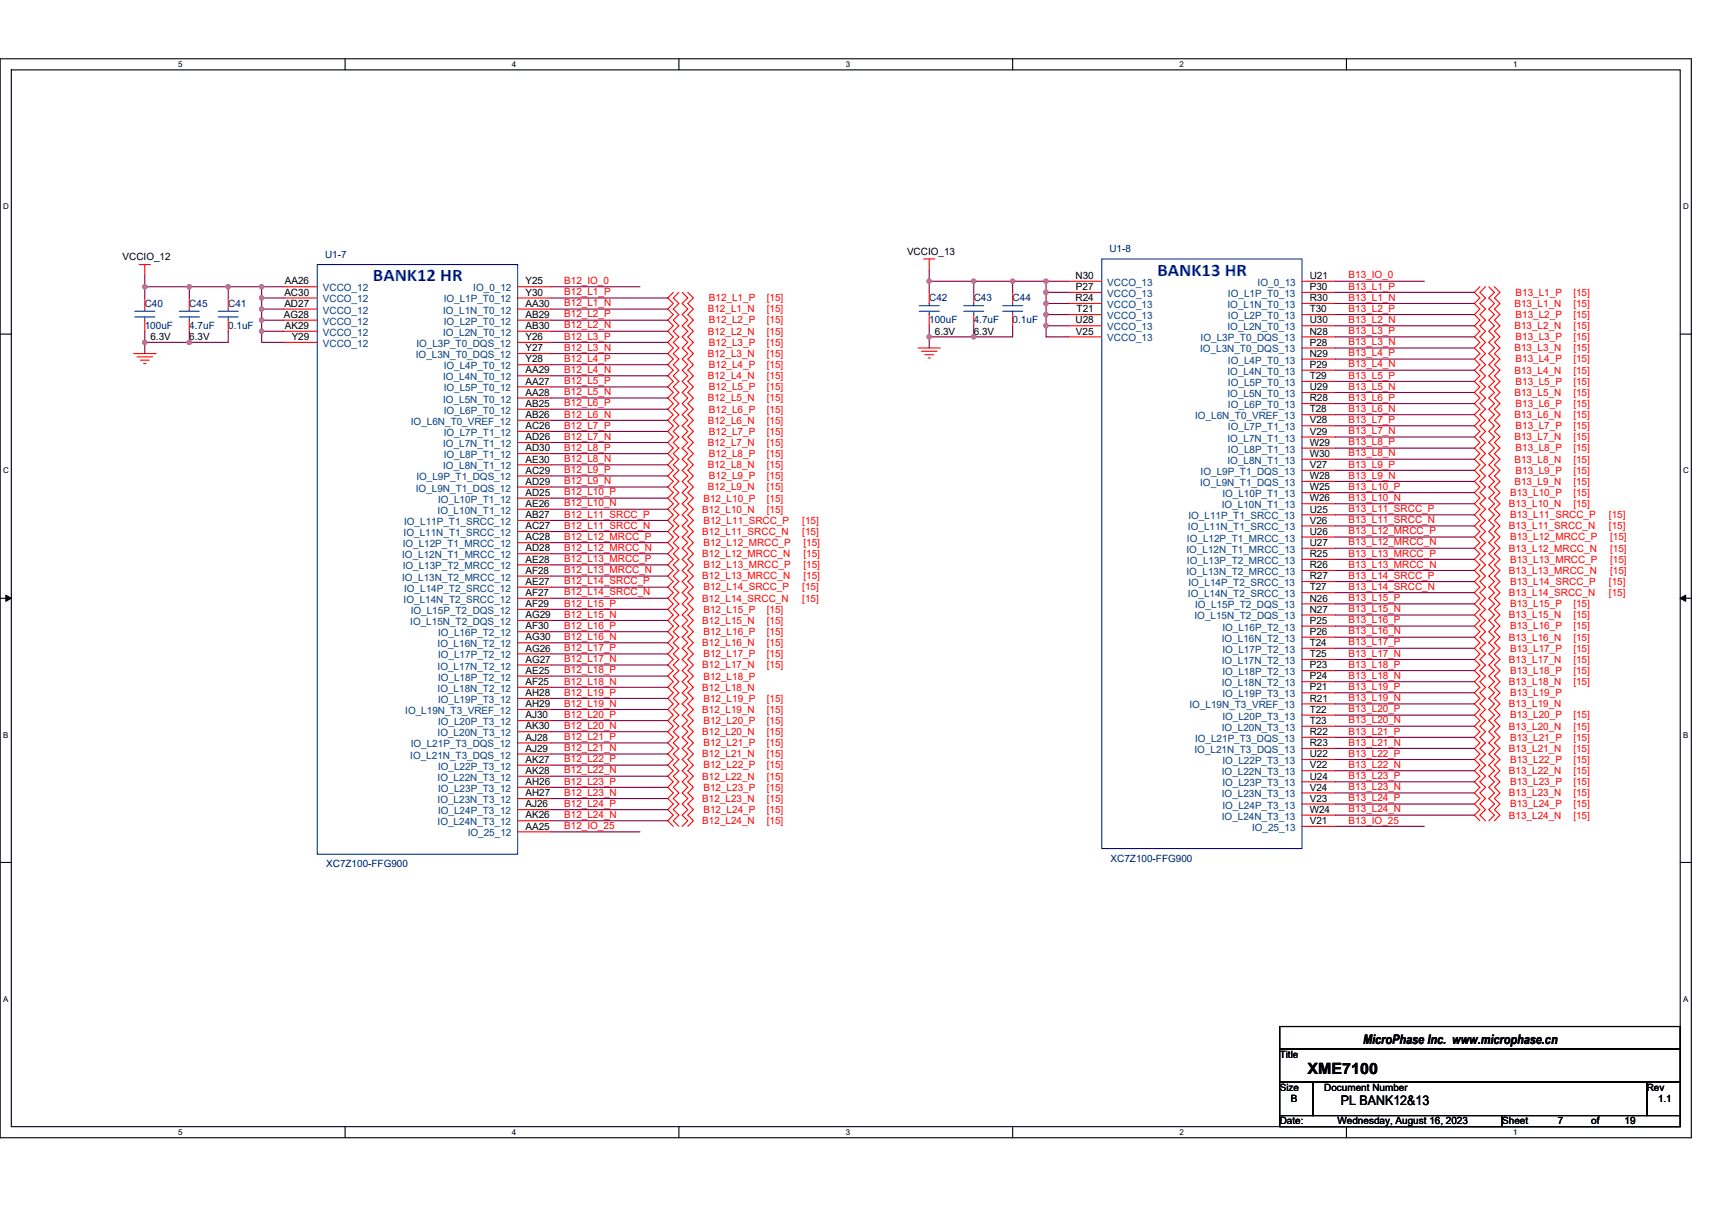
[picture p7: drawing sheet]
<svg xmlns="http://www.w3.org/2000/svg" width="297mm" height="210mm" viewBox="0 0 297 210" stroke-linecap="round" stroke-linejoin="round" font-family="sans-serif">
<defs><g id="words">
<g font-size="3.1" fill="#00f">
<text x="200.8" y="47.9">BANK13 HR</text>
<text x="64.7" y="48.8">BANK12 HR</text>
</g>
<text font-size="2.7" x="226.9" y="186.4">XME7100</text>
<g font-size="2.3">
<text x="236.5" y="181.1">MicroPhase Inc. www.microphase.cn</text>
<text x="232.6" y="191.8">PL BANK12&amp;13</text>
</g>
<g font-size="1.7">
<text x="21.3" y="45.1">VCCIO_12</text>
<text x="157.4" y="44.2">VCCIO_13</text>
<text x="49.3" y="51.3">AC30</text>
<text x="49.3" y="53.2">AD27</text>
<text x="49.4" y="49.4">AA26</text>
<text x="91.2" y="49.4">Y25</text>
<text x="91.2" y="51.3">Y30</text>
<text x="91.2" y="53.2">AA30</text>
<text x="186.6" y="48.4">N30</text>
<text x="186.6" y="52.3">R24</text>
<text x="186.7" y="50.3">P27</text>
<text x="227.2" y="48.4">U21</text>
<text x="227.2" y="50.3">P30</text>
<text x="227.2" y="52.3">R30</text>
<text x="26.1" y="59">6.3V</text>
<text x="32.8" y="59">6.3V</text>
<text x="49.2" y="55.2">AG28</text>
<text x="49.4" y="57.1">AK29</text>
<text x="50.6" y="59">Y29</text>
<text x="91.2" y="59">Y26</text>
<text x="91.2" y="55.2">AB29</text>
<text x="91.2" y="57.1">AB30</text>
<text x="162.2" y="58.1">6.3V</text>
<text x="168.9" y="58.1">6.3V</text>
<text x="186.6" y="56.1">U28</text>
<text x="186.7" y="58.1">V25</text>
<text x="186.8" y="54.2">T21</text>
<text x="227.2" y="58.1">N28</text>
<text x="227.2" y="54.2">T30</text>
<text x="227.2" y="60">P28</text>
<text x="227.2" y="56.1">U30</text>
<text x="91.2" y="62.9">Y28</text>
<text x="91.2" y="61">Y27</text>
<text x="91.2" y="64.8">AA29</text>
<text x="227.2" y="61.9">N29</text>
<text x="227.2" y="65.8">T29</text>
<text x="227.2" y="63.8">P29</text>
<text x="91.2" y="66.7">AA27</text>
<text x="91.2" y="70.6">AB25</text>
<text x="91.2" y="68.7">AA28</text>
<text x="227.2" y="69.6">R28</text>
<text x="227.2" y="71.6">T28</text>
<text x="227.2" y="67.7">U29</text>
<text x="91.2" y="74.5">AC26</text>
<text x="91.2" y="72.5">AB26</text>
<text x="91.2" y="76.4">AD26</text>
<text x="227.2" y="73.5">V28</text>
<text x="227.2" y="77.4">W29</text>
<text x="227.2" y="75.4">V29</text>
<text x="91.2" y="82.2">AC29</text>
<text x="91.2" y="78.3">AD30</text>
<text x="91.2" y="80.3">AE30</text>
<text x="227.2" y="81.2">V27</text>
<text x="227.2" y="83.1">W28</text>
<text x="227.2" y="79.3">W30</text>
<text x="91.2" y="88">AE26</text>
<text x="91.2" y="89.9">AB27</text>
<text x="91.2" y="84.1">AD29</text>
<text x="91.2" y="86">AD25</text>
<text x="227.2" y="87">W26</text>
<text x="227.2" y="88.9">U25</text>
<text x="227.2" y="85.1">W25</text>
<text x="91.2" y="91.8">AC27</text>
<text x="91.2" y="93.8">AC28</text>
<text x="91.2" y="95.7">AD28</text>
<text x="227.2" y="90.9">V26</text>
<text x="227.2" y="92.8">U26</text>
<text x="227.2" y="94.7">U27</text>
<text x="91.2" y="97.6">AE28</text>
<text x="91.2" y="101.5">AE27</text>
<text x="91.2" y="99.6">AF28</text>
<text x="227.2" y="96.7">R25</text>
<text x="227.2" y="100.5">R27</text>
<text x="227.2" y="98.6">R26</text>
<text x="91.2" y="103.4">AF27</text>
<text x="91.2" y="107.3">AG29</text>
<text x="91.2" y="105.3">AF29</text>
<text x="227.2" y="102.4">T27</text>
<text x="227.2" y="106.3">N27</text>
<text x="227.2" y="104.4">N26</text>
<text x="91.2" y="111.1">AG30</text>
<text x="91.2" y="109.2">AF30</text>
<text x="91.2" y="113.1">AG26</text>
<text x="227.2" y="110.2">P26</text>
<text x="227.2" y="108.2">P25</text>
<text x="227.2" y="112.1">T24</text>
<text x="91.2" y="115">AG27</text>
<text x="91.2" y="118.9">AF25</text>
<text x="91.2" y="116.9">AE25</text>
<text x="227.2" y="114">T25</text>
<text x="227.2" y="117.9">P24</text>
<text x="227.2" y="116">P23</text>
<text x="227.2" y="119.8">P21</text>
<text x="91.2" y="122.7">AH29</text>
<text x="91.2" y="120.8">AH28</text>
<text x="91.2" y="124.7">AJ30</text>
<text x="227.2" y="121.8">R21</text>
<text x="227.2" y="125.6">T23</text>
<text x="227.2" y="123.7">T22</text>
<text x="91.2" y="130.5">AJ29</text>
<text x="91.2" y="126.6">AK30</text>
<text x="91.2" y="128.5">AJ28</text>
<text x="227.2" y="129.5">R23</text>
<text x="227.2" y="127.6">R22</text>
<text x="227.2" y="131.4">U22</text>
<text x="91.2" y="134.3">AK28</text>
<text x="91.2" y="132.4">AK27</text>
<text x="91.2" y="136.2">AH26</text>
<text x="227.2" y="133.4">V22</text>
<text x="227.2" y="137.2">V24</text>
<text x="227.2" y="135.3">U24</text>
<text x="91.2" y="138.2">AH27</text>
<text x="91.2" y="142">AK26</text>
<text x="91.2" y="144">AA25</text>
<text x="91.2" y="140.1">AJ26</text>
<text x="227.2" y="141.1">W24</text>
<text x="227.2" y="143">V21</text>
<text x="227.2" y="139.1">V23</text>
<text x="222" y="183.6">Title</text>
<text x="222" y="189.3">Size</text>
<text x="224" y="191.3">B</text>
<text x="229.8" y="189.3">Document Number</text>
<text x="285.7" y="189.3">Rev</text>
<text x="287.7" y="191.3">1.1</text>
<text x="222" y="195.1">Date:</text>
<text x="232.1" y="195.1">Wednesday, August 16, 2023</text>
<text x="260.6" y="195.1">Sheet</text>
<text x="270.3" y="195.1">7</text>
<text x="276.1" y="195.1">of</text>
<text x="281.9" y="195.1">19</text>
</g>
<g font-size="1.7" fill="#000080">
<text x="56.4" y="44.7">U1-7</text>
<text x="192.5" y="43.8">U1-8</text>
<text x="25.1" y="53.3">C40</text>
<text x="32.8" y="53.3">C45</text>
<text x="39.6" y="53.3">C41</text>
<text x="161.2" y="52.3">C42</text>
<text x="168.9" y="52.3">C43</text>
<text x="175.7" y="52.3">C44</text>
<text x="25.1" y="57.1">100uF</text>
<text x="32.8" y="57.1">4.7uF</text>
<text x="39.6" y="57.1">0.1uF</text>
<text x="161.2" y="56.1">100uF</text>
<text x="168.9" y="56.1">4.7uF</text>
<text x="175.7" y="56.1">0.1uF</text>
<text x="192.7" y="149.6">XC7Z100-FFG900</text>
<text x="56.6" y="150.5">XC7Z100-FFG900</text>
</g>
<g font-size="1.7" fill="#004080">
<text x="56" y="50.5">VCCO_12</text>
<text x="56" y="52.5">VCCO_12</text>
<text x="77" y="52.5">IO_L1P_T0_12</text>
<text x="82.1" y="50.5">IO_0_12</text>
<text x="192.1" y="49.6">VCCO_13</text>
<text x="192.1" y="51.5">VCCO_13</text>
<text x="192.1" y="53.4">VCCO_13</text>
<text x="213" y="53.4">IO_L1N_T0_13</text>
<text x="213.1" y="51.5">IO_L1P_T0_13</text>
<text x="218.2" y="49.6">IO_0_13</text>
<text x="56" y="54.4">VCCO_12</text>
<text x="56" y="56.3">VCCO_12</text>
<text x="56" y="58.3">VCCO_12</text>
<text x="76.9" y="54.4">IO_L1N_T0_12</text>
<text x="76.9" y="58.3">IO_L2N_T0_12</text>
<text x="77" y="56.3">IO_L2P_T0_12</text>
<text x="192.1" y="55.4">VCCO_13</text>
<text x="192.1" y="57.3">VCCO_13</text>
<text x="192.1" y="59.2">VCCO_13</text>
<text x="208.3" y="59.2">IO_L3P_T0_DQS_13</text>
<text x="213" y="57.3">IO_L2N_T0_13</text>
<text x="213.1" y="55.4">IO_L2P_T0_13</text>
<text x="56" y="60.2">VCCO_12</text>
<text x="72.2" y="62.1">IO_L3N_T0_DQS_12</text>
<text x="72.2" y="60.2">IO_L3P_T0_DQS_12</text>
<text x="76.9" y="66">IO_L4N_T0_12</text>
<text x="77" y="64.1">IO_L4P_T0_12</text>
<text x="208.2" y="61.2">IO_L3N_T0_DQS_13</text>
<text x="213" y="65">IO_L4N_T0_13</text>
<text x="213.1" y="63.1">IO_L4P_T0_13</text>
<text x="76.9" y="69.8">IO_L5N_T0_12</text>
<text x="77" y="67.9">IO_L5P_T0_12</text>
<text x="77" y="71.8">IO_L6P_T0_12</text>
<text x="213" y="68.9">IO_L5N_T0_13</text>
<text x="213.1" y="67">IO_L5P_T0_13</text>
<text x="213.1" y="70.8">IO_L6P_T0_13</text>
<text x="71.3" y="73.7">IO_L6N_T0_VREF_12</text>
<text x="76.9" y="77.6">IO_L7N_T1_12</text>
<text x="77" y="75.6">IO_L7P_T1_12</text>
<text x="207.4" y="72.7">IO_L6N_T0_VREF_13</text>
<text x="213" y="76.6">IO_L7N_T1_13</text>
<text x="213.1" y="74.7">IO_L7P_T1_13</text>
<text x="72.2" y="83.4">IO_L9P_T1_DQS_12</text>
<text x="76.9" y="81.4">IO_L8N_T1_12</text>
<text x="77" y="79.5">IO_L8P_T1_12</text>
<text x="208.3" y="82.4">IO_L9P_T1_DQS_13</text>
<text x="213" y="80.5">IO_L8N_T1_13</text>
<text x="213.1" y="78.5">IO_L8P_T1_13</text>
<text x="72.2" y="85.3">IO_L9N_T1_DQS_12</text>
<text x="75.9" y="89.2">IO_L10N_T1_12</text>
<text x="76" y="87.2">IO_L10P_T1_12</text>
<text x="208.2" y="84.3">IO_L9N_T1_DQS_13</text>
<text x="212" y="88.2">IO_L10N_T1_13</text>
<text x="212.1" y="86.3">IO_L10P_T1_13</text>
<text x="69.9" y="95">IO_L12P_T1_MRCC_12</text>
<text x="70" y="93">IO_L11N_T1_SRCC_12</text>
<text x="70.1" y="91.1">IO_L11P_T1_SRCC_12</text>
<text x="205.9" y="95.9">IO_L12N_T1_MRCC_13</text>
<text x="205.9" y="94">IO_L12P_T1_MRCC_13</text>
<text x="206.1" y="92.1">IO_L11N_T1_SRCC_13</text>
<text x="206.2" y="90.1">IO_L11P_T1_SRCC_13</text>
<text x="69.8" y="96.9">IO_L12N_T1_MRCC_12</text>
<text x="69.8" y="100.8">IO_L13N_T2_MRCC_12</text>
<text x="69.9" y="98.8">IO_L13P_T2_MRCC_12</text>
<text x="205.9" y="99.8">IO_L13N_T2_MRCC_13</text>
<text x="205.9" y="97.9">IO_L13P_T2_MRCC_13</text>
<text x="206.2" y="101.7">IO_L14P_T2_SRCC_13</text>
<text x="70" y="104.6">IO_L14N_T2_SRCC_12</text>
<text x="70.1" y="102.7">IO_L14P_T2_SRCC_12</text>
<text x="71.3" y="106.5">IO_L15P_T2_DQS_12</text>
<text x="206.1" y="103.6">IO_L14N_T2_SRCC_13</text>
<text x="207.3" y="107.5">IO_L15N_T2_DQS_13</text>
<text x="207.3" y="105.6">IO_L15P_T2_DQS_13</text>
<text x="71.2" y="108.5">IO_L15N_T2_DQS_12</text>
<text x="75.9" y="112.3">IO_L16N_T2_12</text>
<text x="76" y="110.4">IO_L16P_T2_12</text>
<text x="212" y="111.4">IO_L16N_T2_13</text>
<text x="212.1" y="109.4">IO_L16P_T2_13</text>
<text x="212.1" y="113.3">IO_L17P_T2_13</text>
<text x="75.9" y="116.2">IO_L17N_T2_12</text>
<text x="76" y="114.3">IO_L17P_T2_12</text>
<text x="76" y="118.1">IO_L18P_T2_12</text>
<text x="212" y="115.2">IO_L17N_T2_13</text>
<text x="212" y="119.1">IO_L18N_T2_13</text>
<text x="212.1" y="117.2">IO_L18P_T2_13</text>
<text x="70.3" y="123.9">IO_L19N_T3_VREF_12</text>
<text x="75.9" y="120.1">IO_L18N_T2_12</text>
<text x="76" y="122">IO_L19P_T3_12</text>
<text x="76" y="125.8">IO_L20P_T3_12</text>
<text x="206.4" y="122.9">IO_L19N_T3_VREF_13</text>
<text x="212.1" y="121">IO_L19P_T3_13</text>
<text x="212.1" y="124.9">IO_L20P_T3_13</text>
<text x="71.2" y="131.6">IO_L21N_T3_DQS_12</text>
<text x="71.3" y="129.7">IO_L21P_T3_DQS_12</text>
<text x="75.9" y="127.8">IO_L20N_T3_12</text>
<text x="207.3" y="130.7">IO_L21N_T3_DQS_13</text>
<text x="207.3" y="128.7">IO_L21P_T3_DQS_13</text>
<text x="212" y="126.8">IO_L20N_T3_13</text>
<text x="75.9" y="135.5">IO_L22N_T3_12</text>
<text x="76" y="133.6">IO_L22P_T3_12</text>
<text x="76" y="137.4">IO_L23P_T3_12</text>
<text x="212" y="134.5">IO_L22N_T3_13</text>
<text x="212.1" y="132.6">IO_L22P_T3_13</text>
<text x="212.1" y="136.5">IO_L23P_T3_13</text>
<text x="75.9" y="139.4">IO_L23N_T3_12</text>
<text x="75.9" y="143.2">IO_L24N_T3_12</text>
<text x="76" y="141.3">IO_L24P_T3_12</text>
<text x="212" y="138.4">IO_L23N_T3_13</text>
<text x="212" y="142.2">IO_L24N_T3_13</text>
<text x="212.1" y="140.3">IO_L24P_T3_13</text>
<text x="81.1" y="145.1">IO_25_12</text>
<text x="217.2" y="144.2">IO_25_13</text>
</g>
<g font-size="1.7" fill="#f00">
<text x="97.9" y="53.1">B12_L1_N</text>
<text x="97.9" y="51.2">B12_L1_P</text>
<text x="97.9" y="49.3">B12_IO_0</text>
<text x="123" y="52.3">B12_L1_P</text>
<text x="133" y="52.3">[15]</text>
<text x="234" y="52.2">B13_L1_N</text>
<text x="234" y="50.2">B13_L1_P</text>
<text x="234" y="48.3">B13_IO_0</text>
<text x="262.8" y="53.3">B13_L1_N</text>
<text x="263" y="51.3">B13_L1_P</text>
<text x="273" y="53.3">[15]</text>
<text x="273" y="51.3">[15]</text>
<text x="97.9" y="55.1">B12_L2_P</text>
<text x="97.9" y="58.9">B12_L3_P</text>
<text x="97.9" y="57">B12_L2_N</text>
<text x="122.8" y="54.2">B12_L1_N</text>
<text x="122.8" y="58.1">B12_L2_N</text>
<text x="123" y="56.1">B12_L2_P</text>
<text x="133" y="54.2">[15]</text>
<text x="133" y="58.1">[15]</text>
<text x="133" y="56.1">[15]</text>
<text x="234" y="54.1">B13_L2_P</text>
<text x="234" y="59.9">B13_L3_N</text>
<text x="234" y="58">B13_L3_P</text>
<text x="234" y="56">B13_L2_N</text>
<text x="262.8" y="57.1">B13_L2_N</text>
<text x="263" y="59">B13_L3_P</text>
<text x="263" y="55.2">B13_L2_P</text>
<text x="273" y="57.1">[15]</text>
<text x="273" y="59">[15]</text>
<text x="273" y="55.2">[15]</text>
<text x="97.9" y="64.7">B12_L4_N</text>
<text x="97.9" y="62.8">B12_L4_P</text>
<text x="97.9" y="60.9">B12_L3_N</text>
<text x="122.8" y="61.9">B12_L3_N</text>
<text x="122.8" y="65.8">B12_L4_N</text>
<text x="123" y="60">B12_L3_P</text>
<text x="123" y="63.9">B12_L4_P</text>
<text x="133" y="61.9">[15]</text>
<text x="133" y="65.8">[15]</text>
<text x="133" y="60">[15]</text>
<text x="133" y="63.9">[15]</text>
<text x="234" y="63.8">B13_L4_N</text>
<text x="234" y="61.8">B13_L4_P</text>
<text x="234" y="65.7">B13_L5_P</text>
<text x="262.8" y="61">B13_L3_N</text>
<text x="262.8" y="64.8">B13_L4_N</text>
<text x="263" y="62.9">B13_L4_P</text>
<text x="273" y="61">[15]</text>
<text x="273" y="64.8">[15]</text>
<text x="273" y="62.9">[15]</text>
<text x="97.9" y="70.5">B12_L6_P</text>
<text x="97.9" y="68.6">B12_L5_N</text>
<text x="97.9" y="66.7">B12_L5_P</text>
<text x="122.8" y="69.7">B12_L5_N</text>
<text x="123" y="67.7">B12_L5_P</text>
<text x="123" y="71.6">B12_L6_P</text>
<text x="133" y="69.7">[15]</text>
<text x="133" y="67.7">[15]</text>
<text x="133" y="71.6">[15]</text>
<text x="234" y="71.5">B13_L6_N</text>
<text x="234" y="69.6">B13_L6_P</text>
<text x="234" y="67.6">B13_L5_N</text>
<text x="262.8" y="68.7">B13_L5_N</text>
<text x="263" y="66.8">B13_L5_P</text>
<text x="263" y="70.6">B13_L6_P</text>
<text x="273" y="68.7">[15]</text>
<text x="273" y="66.8">[15]</text>
<text x="273" y="70.6">[15]</text>
<text x="97.9" y="74.4">B12_L7_P</text>
<text x="97.9" y="72.5">B12_L6_N</text>
<text x="97.9" y="76.3">B12_L7_N</text>
<text x="122.8" y="77.4">B12_L7_N</text>
<text x="122.8" y="73.5">B12_L6_N</text>
<text x="123" y="75.4">B12_L7_P</text>
<text x="133" y="77.4">[15]</text>
<text x="133" y="73.5">[15]</text>
<text x="133" y="75.4">[15]</text>
<text x="234" y="73.4">B13_L7_P</text>
<text x="234" y="77.3">B13_L8_P</text>
<text x="234" y="75.4">B13_L7_N</text>
<text x="262.8" y="76.4">B13_L7_N</text>
<text x="262.8" y="72.6">B13_L6_N</text>
<text x="263" y="74.5">B13_L7_P</text>
<text x="273" y="76.4">[15]</text>
<text x="273" y="72.6">[15]</text>
<text x="273" y="74.5">[15]</text>
<text x="97.9" y="82.1">B12_L9_P</text>
<text x="97.9" y="80.2">B12_L8_N</text>
<text x="97.9" y="78.2">B12_L8_P</text>
<text x="122.8" y="81.2">B12_L8_N</text>
<text x="123" y="83.2">B12_L9_P</text>
<text x="123" y="79.3">B12_L8_P</text>
<text x="133" y="81.2">[15]</text>
<text x="133" y="83.2">[15]</text>
<text x="133" y="79.3">[15]</text>
<text x="234" y="83.1">B13_L9_N</text>
<text x="234" y="81.1">B13_L9_P</text>
<text x="234" y="79.2">B13_L8_N</text>
<text x="262.8" y="80.3">B13_L8_N</text>
<text x="263" y="82.2">B13_L9_P</text>
<text x="263" y="78.3">B13_L8_P</text>
<text x="273" y="80.3">[15]</text>
<text x="273" y="82.2">[15]</text>
<text x="273" y="78.3">[15]</text>
<text x="97.9" y="86">B12_L10_P</text>
<text x="97.9" y="84">B12_L9_N</text>
<text x="97.9" y="89.8">B12_L11_SRCC_P</text>
<text x="97.9" y="87.9">B12_L10_N</text>
<text x="121.9" y="89">B12_L10_N</text>
<text x="122" y="87">B12_L10_P</text>
<text x="122.8" y="85.1">B12_L9_N</text>
<text x="133" y="89">[15]</text>
<text x="133" y="87">[15]</text>
<text x="133" y="85.1">[15]</text>
<text x="234" y="85">B13_L10_P</text>
<text x="234" y="88.9">B13_L11_SRCC_P</text>
<text x="234" y="86.9">B13_L10_N</text>
<text x="261.8" y="88">B13_L10_N</text>
<text x="262" y="86.1">B13_L10_P</text>
<text x="262" y="89.9">B13_L11_SRCC_P</text>
<text x="262.8" y="84.1">B13_L9_N</text>
<text x="273" y="88">[15]</text>
<text x="273" y="86.1">[15]</text>
<text x="273" y="84.1">[15]</text>
<text x="279.2" y="89.9">[15]</text>
<text x="97.9" y="95.6">B12_L12_MRCC_N</text>
<text x="97.9" y="93.7">B12_L12_MRCC_P</text>
<text x="97.9" y="91.8">B12_L11_SRCC_N</text>
<text x="121.9" y="92.8">B12_L11_SRCC_N</text>
<text x="122" y="94.7">B12_L12_MRCC_P</text>
<text x="122" y="90.9">B12_L11_SRCC_P</text>
<text x="139.2" y="92.8">[15]</text>
<text x="139.2" y="90.9">[15]</text>
<text x="139.4" y="94.7">[15]</text>
<text x="234" y="94.7">B13_L12_MRCC_N</text>
<text x="234" y="92.7">B13_L12_MRCC_P</text>
<text x="234" y="90.8">B13_L11_SRCC_N</text>
<text x="261.8" y="95.7">B13_L12_MRCC_N</text>
<text x="261.8" y="91.9">B13_L11_SRCC_N</text>
<text x="262" y="93.8">B13_L12_MRCC_P</text>
<text x="279.2" y="91.9">[15]</text>
<text x="279.4" y="95.7">[15]</text>
<text x="279.4" y="93.8">[15]</text>
<text x="97.9" y="101.4">B12_L14_SRCC_P</text>
<text x="97.9" y="99.5">B12_L13_MRCC_N</text>
<text x="97.9" y="97.5">B12_L13_MRCC_P</text>
<text x="121.9" y="96.7">B12_L12_MRCC_N</text>
<text x="121.9" y="100.5">B12_L13_MRCC_N</text>
<text x="122" y="98.6">B12_L13_MRCC_P</text>
<text x="139.4" y="96.7">[15]</text>
<text x="139.4" y="100.5">[15]</text>
<text x="139.4" y="98.6">[15]</text>
<text x="234" y="100.4">B13_L14_SRCC_P</text>
<text x="234" y="98.5">B13_L13_MRCC_N</text>
<text x="234" y="96.6">B13_L13_MRCC_P</text>
<text x="261.8" y="99.6">B13_L13_MRCC_N</text>
<text x="262" y="97.6">B13_L13_MRCC_P</text>
<text x="262" y="101.5">B13_L14_SRCC_P</text>
<text x="279.2" y="101.5">[15]</text>
<text x="279.4" y="99.6">[15]</text>
<text x="279.4" y="97.6">[15]</text>
<text x="97.9" y="105.3">B12_L15_P</text>
<text x="97.9" y="103.3">B12_L14_SRCC_N</text>
<text x="97.9" y="107.2">B12_L15_N</text>
<text x="121.9" y="104.4">B12_L14_SRCC_N</text>
<text x="122" y="102.5">B12_L14_SRCC_P</text>
<text x="122" y="106.3">B12_L15_P</text>
<text x="133" y="106.3">[15]</text>
<text x="139.2" y="104.4">[15]</text>
<text x="139.2" y="102.5">[15]</text>
<text x="234" y="104.3">B13_L15_P</text>
<text x="234" y="102.4">B13_L14_SRCC_N</text>
<text x="234" y="106.2">B13_L15_N</text>
<text x="261.8" y="107.3">B13_L15_N</text>
<text x="261.8" y="103.4">B13_L14_SRCC_N</text>
<text x="262" y="105.4">B13_L15_P</text>
<text x="273" y="107.3">[15]</text>
<text x="273" y="105.4">[15]</text>
<text x="279.2" y="103.4">[15]</text>
<text x="97.9" y="113">B12_L17_P</text>
<text x="97.9" y="111.1">B12_L16_N</text>
<text x="97.9" y="109.1">B12_L16_P</text>
<text x="121.9" y="108.3">B12_L15_N</text>
<text x="121.9" y="112.1">B12_L16_N</text>
<text x="122" y="110.2">B12_L16_P</text>
<text x="133" y="108.3">[15]</text>
<text x="133" y="112.1">[15]</text>
<text x="133" y="110.2">[15]</text>
<text x="234" y="114">B13_L17_N</text>
<text x="234" y="112">B13_L17_P</text>
<text x="234" y="110.1">B13_L16_N</text>
<text x="234" y="108.2">B13_L16_P</text>
<text x="261.8" y="111.2">B13_L16_N</text>
<text x="262" y="113.1">B13_L17_P</text>
<text x="262" y="109.2">B13_L16_P</text>
<text x="273" y="111.2">[15]</text>
<text x="273" y="113.1">[15]</text>
<text x="273" y="109.2">[15]</text>
<text x="97.9" y="116.8">B12_L18_P</text>
<text x="97.9" y="114.9">B12_L17_N</text>
<text x="97.9" y="118.8">B12_L18_N</text>
<text x="121.9" y="116">B12_L17_N</text>
<text x="121.9" y="119.8">B12_L18_N</text>
<text x="122" y="117.9">B12_L18_P</text>
<text x="122" y="114">B12_L17_P</text>
<text x="133" y="116">[15]</text>
<text x="133" y="114">[15]</text>
<text x="234" y="115.9">B13_L18_P</text>
<text x="234" y="119.7">B13_L19_P</text>
<text x="234" y="117.8">B13_L18_N</text>
<text x="261.8" y="115">B13_L17_N</text>
<text x="261.8" y="118.9">B13_L18_N</text>
<text x="262" y="116.9">B13_L18_P</text>
<text x="273" y="115">[15]</text>
<text x="273" y="118.9">[15]</text>
<text x="273" y="116.9">[15]</text>
<text x="97.9" y="124.6">B12_L20_P</text>
<text x="97.9" y="122.6">B12_L19_N</text>
<text x="97.9" y="120.7">B12_L19_P</text>
<text x="121.9" y="123.7">B12_L19_N</text>
<text x="122" y="125.6">B12_L20_P</text>
<text x="122" y="121.8">B12_L19_P</text>
<text x="133" y="123.7">[15]</text>
<text x="133" y="125.6">[15]</text>
<text x="133" y="121.8">[15]</text>
<text x="234" y="125.5">B13_L20_N</text>
<text x="234" y="123.6">B13_L20_P</text>
<text x="234" y="121.7">B13_L19_N</text>
<text x="261.8" y="122.7">B13_L19_N</text>
<text x="262" y="124.7">B13_L20_P</text>
<text x="262" y="120.8">B13_L19_P</text>
<text x="273" y="124.7">[15]</text>
<text x="97.9" y="126.5">B12_L20_N</text>
<text x="97.9" y="130.4">B12_L21_N</text>
<text x="97.9" y="128.4">B12_L21_P</text>
<text x="121.9" y="131.4">B12_L21_N</text>
<text x="121.9" y="127.6">B12_L20_N</text>
<text x="122" y="129.5">B12_L21_P</text>
<text x="133" y="131.4">[15]</text>
<text x="133" y="127.6">[15]</text>
<text x="133" y="129.5">[15]</text>
<text x="234" y="131.3">B13_L22_P</text>
<text x="234" y="129.4">B13_L21_N</text>
<text x="234" y="127.5">B13_L21_P</text>
<text x="261.8" y="130.5">B13_L21_N</text>
<text x="261.8" y="126.6">B13_L20_N</text>
<text x="262" y="128.5">B13_L21_P</text>
<text x="273" y="130.5">[15]</text>
<text x="273" y="126.6">[15]</text>
<text x="273" y="128.5">[15]</text>
<text x="97.9" y="136.1">B12_L23_P</text>
<text x="97.9" y="134.2">B12_L22_N</text>
<text x="97.9" y="132.3">B12_L22_P</text>
<text x="121.9" y="135.3">B12_L22_N</text>
<text x="122" y="137.2">B12_L23_P</text>
<text x="122" y="133.3">B12_L22_P</text>
<text x="133" y="135.3">[15]</text>
<text x="133" y="137.2">[15]</text>
<text x="133" y="133.3">[15]</text>
<text x="234" y="135.2">B13_L23_P</text>
<text x="234" y="133.3">B13_L22_N</text>
<text x="234" y="137.1">B13_L23_N</text>
<text x="261.8" y="134.3">B13_L22_N</text>
<text x="262" y="136.2">B13_L23_P</text>
<text x="262" y="132.4">B13_L22_P</text>
<text x="273" y="134.3">[15]</text>
<text x="273" y="136.2">[15]</text>
<text x="273" y="132.4">[15]</text>
<text x="97.9" y="141.9">B12_L24_N</text>
<text x="97.9" y="140">B12_L24_P</text>
<text x="97.9" y="138.1">B12_L23_N</text>
<text x="97.9" y="143.9">B12_IO_25</text>
<text x="121.9" y="139.1">B12_L23_N</text>
<text x="121.9" y="143">B12_L24_N</text>
<text x="122" y="141.1">B12_L24_P</text>
<text x="133" y="139.1">[15]</text>
<text x="133" y="143">[15]</text>
<text x="133" y="141.1">[15]</text>
<text x="234" y="141">B13_L24_N</text>
<text x="234" y="139">B13_L24_P</text>
<text x="234" y="142.9">B13_IO_25</text>
<text x="261.8" y="138.2">B13_L23_N</text>
<text x="261.8" y="142">B13_L24_N</text>
<text x="262" y="140.1">B13_L24_P</text>
<text x="273" y="138.2">[15]</text>
<text x="273" y="142">[15]</text>
<text x="273" y="140.1">[15]</text>
</g>
<g font-size="1.4">
<text x="30.9" y="11.7">5</text>
<text x="88.8" y="11.7">4</text>
<text x="146.7" y="11.7">3</text>
<text x="204.7" y="11.7">2</text>
<text x="262.6" y="11.7">1</text>
<text x=".5" y="36.3">D</text>
<text x="292" y="36.3">D</text>
<text x=".5" y="82.1">C</text>
<text x="292" y="82.1">C</text>
<text x=".5" y="128">B</text>
<text x="292" y="128">B</text>
<text x=".5" y="173.8">A</text>
<text x="292" y="173.8">A</text>
<text x="30.9" y="197">5</text>
<text x="88.8" y="197">4</text>
<text x="146.7" y="197">3</text>
<text x="204.7" y="197">2</text>
<text x="262.6" y="197">1</text>
</g>
</g></defs>
<path d="M0 10.2h293.5v187.2h-293.5zM2 12.1h289.5v183.4h-289.5z" fill="none" stroke="#000" stroke-width=".19"/>
<g fill="#fff">
<path d="M30.9 10.4h.8v1.6h-.8z"/>
<path d="M30.9 195.7h.8v1.6h-.8z"/>
</g>
<path d="M59.9 10.2v1.9M59.9 195.5v1.9" fill="none" stroke="#000" stroke-width=".19"/>
<g fill="#fff">
<path d="M88.8 10.4h.8v1.6h-.8z"/>
<path d="M88.8 195.7h.8v1.6h-.8z"/>
</g>
<path d="M117.8 10.2v1.9M117.8 195.5v1.9" fill="none" stroke="#000" stroke-width=".19"/>
<g fill="#fff">
<path d="M146.7 10.4h.8v1.6h-.8z"/>
<path d="M146.7 195.7h.8v1.6h-.8z"/>
</g>
<path d="M175.7 10.2v1.9M175.7 195.5v1.9" fill="none" stroke="#000" stroke-width=".19"/>
<g fill="#fff">
<path d="M204.7 10.4h.7v1.6h-.7z"/>
<path d="M204.7 195.7h.7v1.6h-.7z"/>
</g>
<path d="M233.6 10.2v1.9M233.6 195.5v1.9" fill="none" stroke="#000" stroke-width=".19"/>
<g fill="#fff">
<path d="M262.6 10.4h.7v1.6h-.7z"/>
<path d="M262.6 195.7h.7v1.6h-.7z"/>
<path d="M.5 35.1h1v1.5h-1z"/>
<path d="M292 35.1h1v1.5h-1z"/>
<path d="M.5 80.9h1v1.5h-1z"/>
<path d="M292 80.9h1v1.5h-1z"/>
</g>
<path d="M0 58h2M291.5 58h2" fill="none" stroke="#000" stroke-width=".19"/>
<g fill="#fff">
<path d="M.5 126.7h.9v1.6h-.9z"/>
<path d="M292 126.7h.9v1.6h-.9z"/>
</g>
<path d="M0 103.8h2M291.5 103.8h2" fill="none" stroke="#000" stroke-width=".19"/>
<path d="M1 103.3l1 .5-1 .6zM291.5 103.8l1-.5v1.1z" fill="#000" stroke="#000" stroke-width=".17"/>
<g fill="#fff">
<path d="M.5 172.6h.9v1.5h-.9z"/>
<path d="M292 172.6h.9v1.5h-.9z"/>
</g>
<path d="M0 149.7h2M291.5 149.7h2M222 178.1h69.5v3.9h-69.5zM222 182h69.5v5.8h-69.5zM222 187.8h5.8v5.8h-5.8zM222 193.6h38.6v1.9h-38.6zM227.8 187.8h57.9v5.8h-57.9zM260.6 193.6h30.9v1.9h-30.9zM285.7 187.8h5.8v5.8h-5.8z" fill="none" stroke="#000" stroke-width=".19"/>
<g fill="none" stroke="#f00" stroke-width=".19">
<path d="M24.2 45.9h1.9M25.1 45.9v1.9M25.1 51.7v1.9M25.1 55.6v1.9M32.8 51.7v1.9M32.8 55.6v1.9M39.6 51.7v1.9M39.6 55.6v1.9M49.3 49.8h5.8M49.3 51.7h5.8M49.3 53.6h5.8M49.3 55.6h5.8"/>
<path d="M49.3 57.5h5.8M49.3 59.4h5.8M89.8 49.8h5.8M89.8 51.7h5.8M89.8 53.6h5.8M89.8 55.6h5.8M89.8 57.5h5.8M89.8 59.4h5.8M116.8 50.7l-.9 1 .9 1-.9 .9 .9 1-.9 1 .9 .9-.9 1 .9 1-.9 .9 .9 1-.9 1 .9 .9-.9 1 .9 .9-.9 1 .9 1-.9 .9 .9 1-.9 1 .9 .9-.9 1 .9 1-.9 .9 .9 1-.9 1 .9 .9-.9 1 .9 1-.9 .9 .9 1-.9 1 .9 .9-.9 1 .9 .9-.9 1 .9 1-.9 .9 .9 1-.9 1 .9 .9-.9 1 .9 1-.9 .9 .9 1-.9 1 .9 .9-.9 1 .9 1-.9 .9 .9 1-.9 1 .9 .9-.9 1 .9 .9-.9 1 .9 1-.9 .9 .9 1-.9 1 .9 .9-.9 1 .9 1-.9 .9 .9 1-.9 1 .9 .9-.9 1 .9 1-.9 .9 .9 1-.9 1 .9 .9-.9 1 .9 1-.9 .9 .9 1-.9 1 .9 .9-.9 1 .9 1-.9 .9 .9 1-.9 1 .9 .9-.9 1 .9 1-.9 .9 .9 1-.9 .9 .9 1-.9 1 .9 .9-.9 1 .9 1-.9 .9 .9 1M117.8 50.7l-1 1 1 1-1 .9 1 1-1 1 1 .9-1 1 1 1-1 .9 1 1-1 1 1 .9-1 1 1 .9-1 1 1 1-1 .9 1 1-1 1 1 .9-1 1 1 1-1 .9 1 1-1 1 1 .9-1 1 1 1-1 .9 1 1-1 1 1 .9-1 1 1 .9-1 1 1 1-1 .9 1 1-1 1 1 .9-1 1 1 1-1 .9 1 1-1 1 1 .9-1 1 1 1-1 .9 1 1-1 1 1 .9-1 1 1 .9-1 1 1 1-1 .9 1 1-1 1 1 .9-1 1 1 1-1 .9 1 1-1 1 1 .9-1 1 1 1-1 .9 1 1-1 1 1 .9-1 1 1 1-1 .9 1 1-1 1 1 .9-1 1 1 1-1 .9 1 1-1 1 1 .9-1 1 1 1-1 .9 1 1-1 .9 1 1-1 1 1 .9-1 1 1 1-1 .9 1 1M118.4 50.7l.9 1-.9 1 .9 .9-.9 1 .9 1-.9 .9 .9 1-.9 1 .9 .9-.9 1 .9 1-.9 .9 .9 1-.9 .9 .9 1-.9 1 .9 .9-.9 1 .9 1-.9 .9 .9 1-.9 1 .9 .9-.9 1 .9 1-.9 .9 .9 1-.9 1 .9 .9-.9 1 .9 1-.9 .9 .9 1-.9 .9 .9 1-.9 1 .9 .9-.9 1 .9 1-.9 .9 .9 1-.9 1 .9 .9-.9 1 .9 1-.9 .9 .9 1-.9 1 .9 .9-.9 1 .9 1-.9 .9 .9 1-.9 .9 .9 1-.9 1 .9 .9-.9 1 .9 1-.9 .9 .9 1-.9 1 .9 .9-.9 1 .9 1-.9 .9 .9 1-.9 1 .9 .9-.9 1 .9 1-.9 .9 .9 1-.9 1 .9 .9-.9 1 .9 1-.9 .9 .9 1-.9 1 .9 .9-.9 1 .9 1-.9 .9 .9 1-.9 1 .9 .9-.9 1 .9 .9-.9 1 .9 1-.9 .9 .9 1-.9 1 .9 .9-.9 1M119.3 50.7l1 1-1 1 1 .9-1 1 1 1-1 .9 1 1-1 1 1 .9-1 1 1 1-1 .9 1 1-1 .9 1 1-1 1 1 .9-1 1 1 1-1 .9 1 1-1 1 1 .9-1 1 1 1-1 .9 1 1-1 1 1 .9-1 1 1 1-1 .9 1 1-1 .9 1 1-1 1 1 .9-1 1 1 1-1 .9 1 1-1 1 1 .9-1 1 1 1-1 .9 1 1-1 1 1 .9-1 1 1 1-1 .9 1 1-1 .9 1 1-1 1 1 .9-1 1 1 1-1 .9 1 1-1 1 1 .9-1 1 1 1-1 .9 1 1-1 1 1 .9-1 1 1 1-1 .9 1 1-1 1 1 .9-1 1 1 1-1 .9 1 1-1 1 1 .9-1 1 1 1-1 .9 1 1-1 1 1 .9-1 1 1 .9-1 1 1 1-1 .9 1 1-1 1 1 .9-1 1"/>
<path d="M160.2 44.9h2M161.2 44.9v2M161.2 50.7v2M161.2 54.6v1.9M168.9 50.7v2M168.9 54.6v1.9M175.7 50.7v2M175.7 54.6v1.9M185.4 48.8h5.8M185.4 50.7h5.8M185.4 52.7h5.8M185.4 54.6h5.8"/>
<path d="M185.4 56.5h5.8M185.4 58.5h5.8M225.9 48.8h5.8M225.9 50.7h5.8M225.9 52.7h5.8M225.9 54.6h5.8M225.9 56.5h5.8M225.9 58.5h5.8M256.8 49.8l-1 .9 1 1-1 1 1 .9-1 1 1 1-1 .9 1 1-1 1 1 .9-1 1 1 1-1 .9 1 1-1 .9 1 1-1 1 1 .9-1 1 1 1-1 .9 1 1-1 1 1 .9-1 1 1 1-1 .9 1 1-1 1 1 .9-1 1 1 1-1 .9 1 1-1 .9 1 1-1 1 1 .9-1 1 1 1-1 .9 1 1-1 1 1 .9-1 1 1 1-1 .9 1 1-1 1 1 .9-1 1 1 1-1 .9 1 1-1 .9 1 1-1 1 1 .9-1 1 1 1-1 .9 1 1-1 1 1 .9-1 1 1 1-1 .9 1 1-1 1 1 .9-1 1 1 1-1 .9 1 1-1 1 1 .9-1 1 1 1-1 .9 1 1-1 1 1 .9-1 1 1 1-1 .9 1 1-1 1 1 .9-1 1 1 .9-1 1 1 1-1 .9 1 1-1 1 1 .9M257.7 49.8l-.9 .9 .9 1-.9 1 .9 .9-.9 1 .9 1-.9 .9 .9 1-.9 1 .9 .9-.9 1 .9 1-.9 .9 .9 1-.9 .9 .9 1-.9 1 .9 .9-.9 1 .9 1-.9 .9 .9 1-.9 1 .9 .9-.9 1 .9 1-.9 .9 .9 1-.9 1 .9 .9-.9 1 .9 1-.9 .9 .9 1-.9 .9 .9 1-.9 1 .9 .9-.9 1 .9 1-.9 .9 .9 1-.9 1 .9 .9-.9 1 .9 1-.9 .9 .9 1-.9 1 .9 .9-.9 1 .9 1-.9 .9 .9 1-.9 .9 .9 1-.9 1 .9 .9-.9 1 .9 1-.9 .9 .9 1-.9 1 .9 .9-.9 1 .9 1-.9 .9 .9 1-.9 1 .9 .9-.9 1 .9 1-.9 .9 .9 1-.9 1 .9 .9-.9 1 .9 1-.9 .9 .9 1-.9 1 .9 .9-.9 1 .9 1-.9 .9 .9 1-.9 1 .9 .9-.9 1 .9 .9-.9 1 .9 1-.9 .9 .9 1-.9 1 .9 .9M258.3 49.8l1 .9-1 1 1 1-1 .9 1 1-1 1 1 .9-1 1 1 1-1 .9 1 1-1 1 1 .9-1 1 1 .9-1 1 1 1-1 .9 1 1-1 1 1 .9-1 1 1 1-1 .9 1 1-1 1 1 .9-1 1 1 1-1 .9 1 1-1 1 1 .9-1 1 1 .9-1 1 1 1-1 .9 1 1-1 1 1 .9-1 1 1 1-1 .9 1 1-1 1 1 .9-1 1 1 1-1 .9 1 1-1 1 1 .9-1 1 1 .9-1 1 1 1-1 .9 1 1-1 1 1 .9-1 1 1 1-1 .9 1 1-1 1 1 .9-1 1 1 1-1 .9 1 1-1 1 1 .9-1 1 1 1-1 .9 1 1-1 1 1 .9-1 1 1 1-1 .9 1 1-1 1 1 .9-1 1 1 1-1 .9 1 1-1 .9 1 1-1 1 1 .9-1 1 1 1-1 .9M259.3 49.8l1 .9-1 1 1 1-1 .9 1 1-1 1 1 .9-1 1 1 1-1 .9 1 1-1 1 1 .9-1 1 1 .9-1 1 1 1-1 .9 1 1-1 1 1 .9-1 1 1 1-1 .9 1 1-1 1 1 .9-1 1 1 1-1 .9 1 1-1 1 1 .9-1 1 1 .9-1 1 1 1-1 .9 1 1-1 1 1 .9-1 1 1 1-1 .9 1 1-1 1 1 .9-1 1 1 1-1 .9 1 1-1 1 1 .9-1 1 1 .9-1 1 1 1-1 .9 1 1-1 1 1 .9-1 1 1 1-1 .9 1 1-1 1 1 .9-1 1 1 1-1 .9 1 1-1 1 1 .9-1 1 1 1-1 .9 1 1-1 1 1 .9-1 1 1 1-1 .9 1 1-1 1 1 .9-1 1 1 1-1 .9 1 1-1 .9 1 1-1 1 1 .9-1 1 1 1-1 .9"/>
<path d="M23.2 61.4h3.9M23.8 61.9h2.7M24.4 62.5h1.5M24.9 63.1h.4M89.8 61.4h5.8M89.8 63.3h5.8M89.8 65.2h5.8M89.8 67.1h5.8M89.8 69.1h5.8M89.8 71h5.8M89.8 72.9h5.8M89.8 74.9h5.8"/>
<path d="M89.8 76.8h5.8M89.8 78.7h5.8M159.3 60.4h3.8M159.9 61h2.7M160.5 61.6h1.5M161 62.1h.4M225.9 60.4h5.8M225.9 62.3h5.8M225.9 64.2h5.8M225.9 66.2h5.8M225.9 68.1h5.8M225.9 70h5.8"/>
<path d="M225.9 72h5.8M225.9 73.9h5.8M225.9 75.8h5.8M225.9 77.8h5.8M225.9 79.7h5.8M89.8 80.7h5.8M89.8 82.6h5.8M89.8 84.5h5.8M89.8 86.4h5.8M89.8 88.4h5.8M89.8 90.3h5.8M89.8 92.2h5.8"/>
<path d="M89.8 94.2h5.8M89.8 96.1h5.8M89.8 98h5.8M89.8 100h5.8M225.9 81.6h5.8M225.9 83.5h5.8M225.9 85.5h5.8M225.9 87.4h5.8M225.9 89.3h5.8M225.9 91.3h5.8M225.9 93.2h5.8M225.9 95.1h5.8"/>
<path d="M225.9 97.1h5.8M225.9 99h5.8M89.8 101.9h5.8M89.8 103.8h5.8M89.8 105.7h5.8M89.8 107.7h5.8M89.8 109.6h5.8M89.8 111.5h5.8M89.8 113.5h5.8M89.8 115.4h5.8M89.8 117.3h5.8M89.8 119.3h5.8"/>
<path d="M225.9 100.9h5.8M225.9 102.8h5.8M225.9 104.8h5.8M225.9 106.7h5.8M225.9 108.6h5.8M225.9 110.6h5.8M225.9 112.5h5.8M225.9 114.4h5.8M225.9 116.4h5.8M225.9 118.3h5.8M89.8 121.2h5.8M89.8 123.1h5.8"/>
<path d="M89.8 125.1h5.8M89.8 127h5.8M89.8 128.9h5.8M89.8 130.9h5.8M89.8 132.8h5.8M89.8 134.7h5.8M89.8 136.6h5.8M89.8 138.6h5.8M225.9 120.2h5.8M225.9 122.2h5.8M225.9 124.1h5.8M225.9 126h5.8"/>
<path d="M225.9 128h5.8M225.9 129.9h5.8M225.9 131.8h5.8M225.9 133.8h5.8M225.9 135.7h5.8M225.9 137.6h5.8M225.9 139.5h5.8M89.8 140.5h5.8M89.8 142.4h5.8M89.8 144.4h5.8M225.9 141.5h5.8M225.9 143.4h5.8"/>
</g>
<g fill="none" stroke="#00f" stroke-width=".19">
<path d="M23.4 55h3.5M23.4 54h3.5M25.1 53.6v.4M25.1 55v.6M31.1 55h3.5M31.1 54h3.5M32.8 53.6v.4M32.8 55v.6M37.9 55h3.4M37.9 54h3.4M39.6 53.6v.4M39.6 55v.6"/>
<path d="M55.1 45.9h34.7v102.3h-34.7zM159.5 54h3.5M159.5 53h3.5M161.2 52.7v.3M161.2 54v.6M167.2 54h3.5M167.2 53h3.5M168.9 52.7v.3M168.9 54v.6M174 54h3.4M174 53h3.4M175.7 52.7v.3"/>
<path d="M175.7 54v.6M191.2 44.9h34.7v102.4h-34.7z"/>
</g>
<g fill="none" stroke="#800040" stroke-width=".19">
<path d="M25.1 49.8v1.9M25.1 47.8v2M25.1 59.4v2M25.1 57.5v1.9h7.7M25.1 49.8h7.7M32.8 49.8v1.9M32.8 57.5v1.9M32.8 49.8h6.8M39.6 49.8h5.8M39.6 49.8v1.9M39.6 57.5v1.9h-6.8M45.4 51.7v1.9h3.9"/>
<path d="M45.4 51.7h3.9M45.4 49.8h3.9M45.4 57.5v1.9h3.9M45.4 55.6v1.9h3.9M45.4 53.6v2h3.9M45.4 49.8v1.9M95.6 55.6h20.3M95.6 53.6h20.3M95.6 51.7h20.3M95.6 59.4h20.3M95.6 57.5h20.3M95.6 49.8h15.4"/>
<path d="M161.2 56.5v2h7.7M161.2 48.8v1.9M161.2 58.5v1.9M161.2 46.9v1.9M161.2 48.8h7.7M168.9 48.8v1.9M168.9 48.8h6.8M168.9 56.5v2M175.7 48.8h5.8M175.7 48.8v1.9M175.7 56.5v2h-6.8M181.5 48.8h3.9"/>
<path d="M181.5 52.7h3.9M181.5 54.6h3.9M181.5 56.5h3.9M181.5 48.8v1.9M181.5 50.7v2M181.5 52.7v1.9M181.5 54.6v1.9M181.5 56.5v2h3.9M181.5 50.7h3.9M231.7 48.8h15.4M231.7 54.6h24.1M231.7 52.7h24.1"/>
<path d="M231.7 50.7h24.1M231.7 58.5h24.1M231.7 56.5h24.1M95.6 65.2h20.3M95.6 63.3h20.3M95.6 61.4h20.3M95.6 74.9h20.3M95.6 72.9h20.3M95.6 71h20.3M95.6 69.1h20.3M95.6 67.1h20.3M95.6 78.7h20.3"/>
<path d="M95.6 76.8h20.3M231.7 64.2h24.1M231.7 62.3h24.1M231.7 60.4h24.1M231.7 73.9h24.1M231.7 72h24.1M231.7 70h24.1M231.7 68.1h24.1M231.7 66.2h24.1M231.7 79.7h24.1M231.7 77.8h24.1M231.7 75.8h24.1"/>
<path d="M95.6 86.4h20.3M95.6 84.5h20.3M95.6 82.6h20.3M95.6 80.7h20.3M95.6 96.1h20.3M95.6 94.2h20.3M95.6 92.2h20.3M95.6 90.3h20.3M95.6 88.4h20.3M95.6 100h20.3M95.6 98h20.3M231.7 85.5h24.1"/>
<path d="M231.7 83.5h24.1M231.7 81.6h24.1M231.7 95.1h24.1M231.7 93.2h24.1M231.7 91.3h24.1M231.7 89.3h24.1M231.7 87.4h24.1M231.7 99h24.1M231.7 97.1h24.1M95.6 105.7h20.3M95.6 103.8h20.3M95.6 101.9h20.3"/>
<path d="M95.6 117.3h20.3M95.6 115.4h20.3M95.6 113.5h20.3M95.6 111.5h20.3M95.6 109.6h20.3M95.6 107.7h20.3M95.6 119.3h20.3M231.7 104.8h24.1M231.7 102.8h24.1M231.7 100.9h24.1M231.7 116.4h24.1M231.7 114.4h24.1"/>
<path d="M231.7 112.5h24.1M231.7 110.6h24.1M231.7 108.6h24.1M231.7 106.7h24.1M231.7 118.3h24.1M95.6 127h20.3M95.6 125.1h20.3M95.6 123.1h20.3M95.6 121.2h20.3M95.6 136.6h20.3M95.6 134.7h20.3M95.6 132.8h20.3"/>
<path d="M95.6 130.9h20.3M95.6 128.9h20.3M95.6 138.6h20.3M231.7 126h24.1M231.7 124.1h24.1M231.7 122.2h24.1M231.7 120.2h24.1M231.7 135.7h24.1M231.7 133.8h24.1M231.7 131.8h24.1M231.7 129.9h24.1M231.7 128h24.1"/>
<path d="M231.7 139.5h24.1M231.7 137.6h24.1M95.6 142.4h20.3M95.6 140.5h20.3M95.6 144.4h15.4M231.7 143.4h15.4M231.7 141.5h24.1"/>
</g>
<g fill="#f0f" stroke="#f0f" stroke-width=".19">
<circle cx="181.5" cy="48.8" r=".38"/>
<circle cx="181.5" cy="50.7" r=".38"/>
<circle cx="181.5" cy="52.6" r=".38"/>
<circle cx="181.5" cy="54.6" r=".38"/>
<circle cx="181.5" cy="56.5" r=".38"/>
<circle cx="161.2" cy="58.4" r=".38"/>
<circle cx="168.9" cy="58.4" r=".38"/>
<circle cx="168.9" cy="48.8" r=".38"/>
<circle cx="161.2" cy="48.8" r=".38"/>
<circle cx="175.7" cy="48.8" r=".38"/>
<circle cx="45.4" cy="49.8" r=".38"/>
<circle cx="45.4" cy="51.7" r=".38"/>
<circle cx="45.4" cy="57.5" r=".38"/>
<circle cx="45.4" cy="55.5" r=".38"/>
<circle cx="45.4" cy="53.6" r=".38"/>
<circle cx="25.1" cy="49.8" r=".38"/>
<circle cx="25.1" cy="59.4" r=".38"/>
<circle cx="32.8" cy="59.4" r=".38"/>
<circle cx="39.6" cy="49.8" r=".38"/>
<circle cx="32.8" cy="49.8" r=".38"/>
</g>
<use href="#words"/>
</svg>
